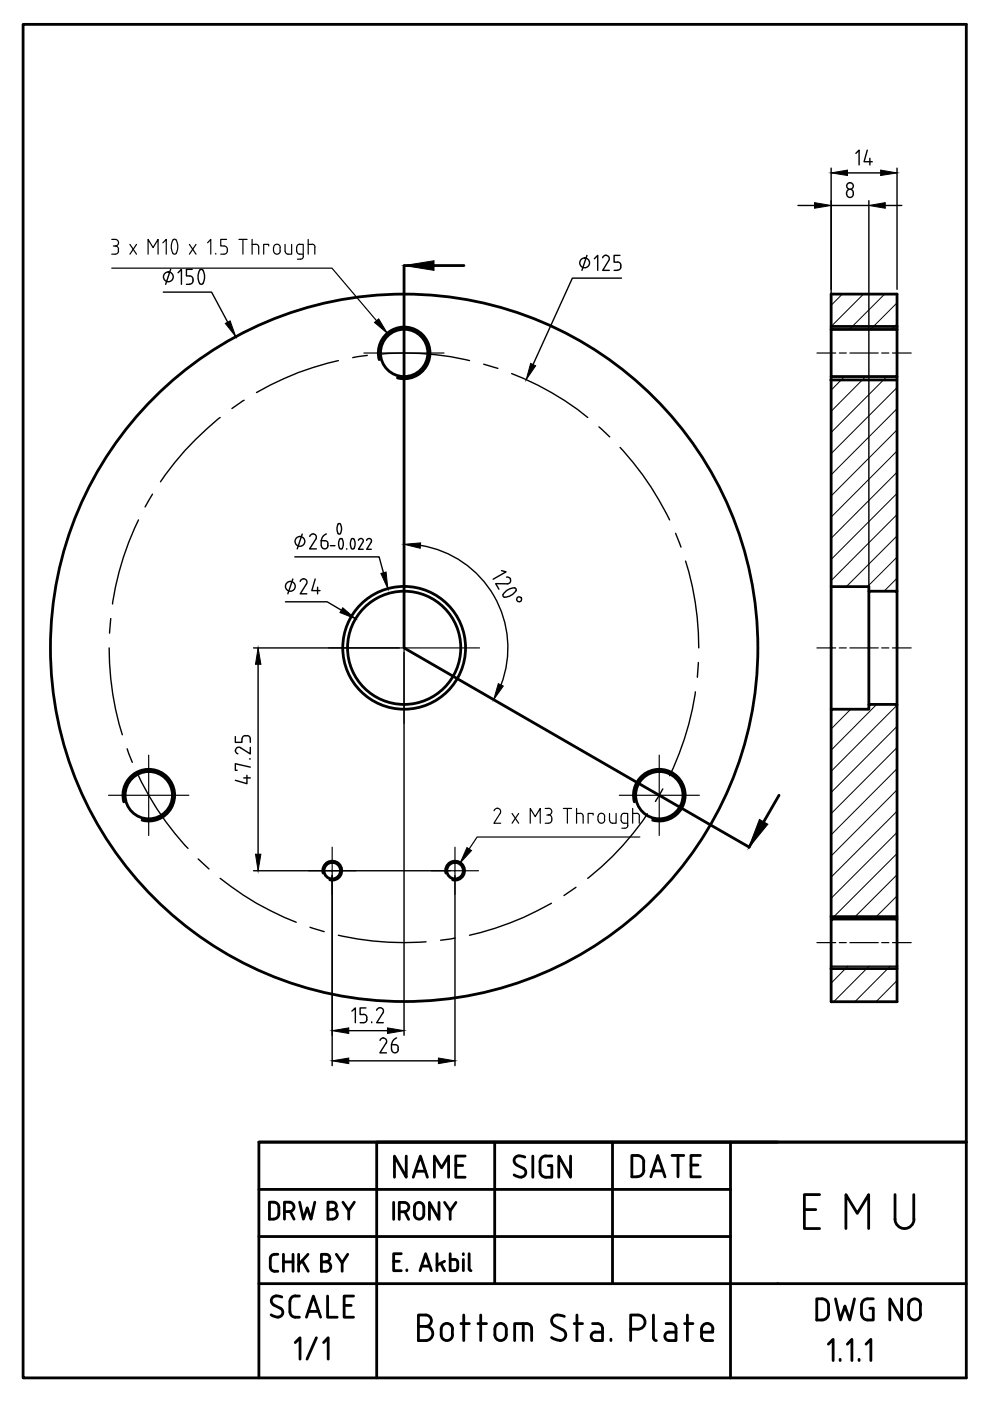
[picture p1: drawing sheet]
<svg xmlns="http://www.w3.org/2000/svg" width="210mm" height="297mm" viewBox="0 0 210 297" stroke-linecap="round" stroke-linejoin="round" font-family="sans-serif">
<!-- layer: 0 -->
<g fill="none" stroke="#000" stroke-width=".59">
<path d="M4.9 5.2h200v286.9h-200zM85.7 56.4v81l73.2 42.2M85.7 56.3h12.7M80.4 76.2a5.5 5.5 0 0 1 4.8-6.8 5.5 5.5 0 0 1 6 5.9 5.5 5.5 0 0 1-6.9 4.8M176.2 69.9v9.9h14v-9.9M176.2 69.9v-7.5h14v7.5M176.2 79.8v44.6M176.2 69.9h14M176.2 69.2h14M190.2 79.8v45.5M176.1 80.6h14M184.2 125.3v-.9h-8v26"/>
<path d="M184.2 149.4v-24.1h6v24.1M26.3 170a5.5 5.5 0 0 1 4.8-6.9 5.5 5.5 0 0 1 5.9 6 5.5 5.5 0 0 1-6.9 4.8M134.5 170a5.5 5.5 0 0 1 4.8-6.9 5.5 5.5 0 0 1 6 6 5.5 5.5 0 0 1-6.9 4.8M165.2 168.6l-6.4 11M68.5 185.1a2.01 2.01 0 0 1 1.8-2.5 2.01 2.01 0 0 1 2.2 2.2 2.01 2.01 0 0 1-2.6 1.7M94.5 185.1a2.01 2.01 0 0 1 1.8-2.5 2.01 2.01 0 0 1 2.2 2.2 2.01 2.01 0 0 1-2.5 1.7M176.2 194.4h14M176.2 194.9h14v17.5h-14zM176.2 194.9v-44.5h8v-1h6v45.5M176.2 205.4h14M54.9 242.1h150h-50v50M54.9 252.2h100"/>
<path d="M59.1 257.4a1.08 1.08 0 0 1-1.1 1M59.1 257.4v-1.4a1.08 1.08 0 0 0-1.1-1.1h-.9v3.6h.9M60.3 256.9h1a.99 .99 0 0 0 1-1 .99 .99 0 0 0-1-1h-1v3.6M61.5 256.9l.8 1.6M63.5 254.9l.8 3.6 .8-2.4 .8 2.4 .8-3.6M69.5 256.5h1M70.5 254.9h-1v3.6h1M70.5 254.9a.78 .78 0 0 1 .8 .8 .78 .78 0 0 1-.8 .8 .99 .99 0 0 1 1 1 .99 .99 0 0 1-1 .9M72.7 254.9l1.2 1.8 1.2-1.8M73.9 256.7v1.8M83.5 254.9v3.6M84.7 256.9h1"/>
<path d="M85.7 254.9h-1v3.6M85.7 254.9a.99 .99 0 0 1 1 1 .99 .99 0 0 1-1 1M85.8 256.9l.8 1.6M86.1 245.1v4.5l-2.5-4.5v4.5M87.6 249.6l1.5-4.5 1.5 4.5M87.9 255.9v1.6a.99 .99 0 0 0 1 1 .99 .99 0 0 0 1-1v-1.6M88 248.3h2.2M89.9 255.9a.99 .99 0 0 0-1-1 .99 .99 0 0 0-1 1M92.1 249.6v-4.5l1.5 2.5 1.5-2.5v4.5M93.1 254.9v3.6l-2.1-3.6v3.6M94.3 254.9l1.1 1.8 1.3-1.8M95.4 256.7v1.8"/>
<path d="M96.6 247.1h1.5M98.6 245.1h-2v4.5h2M104.9 242.1h-25v50M109 249.1l.7 .4 .8 .1M109.5 247l1.4 .7a.99 .99 0 0 1 .6 1.1 .99 .99 0 0 1-1 .8M110 245.1a.99 .99 0 0 0-1 .7 .99 .99 0 0 0 .5 1.1M110 245.1l1.3 .2M113 245.1v4.5M114.5 248.3a1.25 1.25 0 0 0 1.2 1.3M115.7 245.1h1.3M115.7 245.1a1.25 1.25 0 0 0-1.2 1.2v2.1M116.2 247.1h.8v2.5h-1.3"/>
<path d="M121 245.1v4.5l-2.5-4.5v4.5M129.9 242.1h-25v30.1M135.1 249.5a1.38 1.38 0 0 0 1.4-1.4v-1.7a1.3 1.3 0 0 0-1.4-1.4h-1.1v4.5h1.1M138 249.5l1.5-4.5 1.5 4.5M138.4 248.2h2.1M142.5 245h2.5M143.7 245v4.5M146.5 247h1.5M148.5 245h-2v4.5h2M154.9 242.1h-25v30.1M164.9 242.1h-110v50M170.5 256.5h2.5"/>
<path d="M173.8 253.3h-3.3v7.2h3.3M189.8 253.3v5.2M189.8 258.5a2.01 2.01 0 0 0 2 2 2.01 2.01 0 0 0 2-2M193.7 253.3v5.2M54.9 262.2h100M54.9 272.2h150M57.3 266.9v1.7a.91 .91 0 0 0 .9 .9h.7M57.5 278.8l.7 .3 .8 .2M58.5 274.7l1.3 .3M58.5 274.8a.99 .99 0 0 0-1 .8 .99 .99 0 0 0 .6 1.1l1.3 .7M58.9 265.9a1.24 1.24 0 0 0-1.5 .6l-.1 .3M59.4 277.3a.99 .99 0 0 1 .5 1.2 .99 .99 0 0 1-.9 .7"/>
<path d="M60.1 265.9v3.6M60.1 267.5h2M61.5 275.9v2.3M61.5 278.2a1.12 1.12 0 0 0 1.1 1.1h.9M62.1 265.9v3.6M62.6 274.8h.9M62.6 274.7a1.12 1.12 0 0 0-1.1 1.2M63.3 265.9v3.6M64.1 267.3l1.2 2.2M65 279.3l1.4-4.5 1.6 4.5M65.3 265.9l-2 2.2M65.4 278h2.1"/>
<path d="M69.1 267.5a.78 .78 0 0 0 .8-.8 .78 .78 0 0 0-.8-.8h-1v3.6h1a.99 .99 0 0 0 1-1 .99 .99 0 0 0-1-1h-1M69.5 274.8v4.5h2M71.3 265.9l1.2 1.9 1.2-1.9M72.5 267.8v1.7M73 276.8h1.5M75 274.8h-2v4.5h2M83.5 267.4h1.2M85.1 265.8h-1.6v3.6h1.6M86.3 269.2v.2M89.1 269.4l1.1-3.6 1.3 3.6M89.4 268.4h1.7M90.2 278.8h-1.5v5.4h1.5"/>
<path d="M90.3 278.8a1.21 1.21 0 0 1 1.2 1.2 1.21 1.21 0 0 1-1.2 1.2 1.5 1.5 0 0 1 1.5 1.5 1.5 1.5 0 0 1-1.5 1.5M92.7 265.8v3.6M93.5 267.8l.8 1.6M94.3 267.4l-1.6 .8M95.4 265.8v3.6h.9M95.4 267h.9M96.4 267a.7 .7 0 0 1 .7 .7M97.1 268.7a.7 .7 0 0 1-.7 .7M97.1 267.7v1M98.2 265.8v.2M98.2 267v2.4M98.3 278.8v5.4"/>
<path d="M99.5 265.8v3.2l.4 .4M101.9 278.8v5.4M119.7 279.1a1.8 1.8 0 0 0-2.7 .6 1.21 1.21 0 0 0 .6 1.4M122.3 278.8v5.4M135.2 278.8h-1.5v5.4M135.3 278.8a1.5 1.5 0 0 1 1.5 1.5 1.5 1.5 0 0 1-1.5 1.5M138.5 278.8v4.8a.61 .61 0 0 0 .7 .6M145.7 278.8v5.4M175.7 276.8a1.38 1.38 0 0 0-1.4-1.4h-1.1v4.5a2.08 2.08 0 0 0 2.2-.6l.3-.8v-1.7M177.2 275.4l1 4.5 .9-3 1.1 3 1-4.5M179.4 260.5v-7.2l2.4 4 2.4-4v7.2M182.7 276.6v2"/>
<path d="M184.4 277.4h.8v2.5h-1.3a1.25 1.25 0 0 1-1.2-1.3M185.2 275.4h-1.3a1.25 1.25 0 0 0-1.2 1.2M191.2 275.4v4.5l-2.5-4.5v4.5M192.6 276.6v2M192.7 276.6a1.25 1.25 0 0 1 1.2-1.2 1.25 1.25 0 0 1 1.3 1.2l-.1 2M192.7 278.6a1.25 1.25 0 0 0 1.2 1.3 1.25 1.25 0 0 0 1.3-1.3M62.6 284.6l1-1v4.6M67.1 283.6l-2 4.6M68.6 284.6l1-1v4.6M88.7 281.2h1.5M93.5 283a1.21 1.21 0 0 0 1.2 1.2 1.21 1.21 0 0 0 1.3-1.2M93.5 281.8v1.2"/>
<path d="M95.9 281.8v1.2M96 281.8a1.21 1.21 0 0 0-1.3-1.2 1.21 1.21 0 0 0-1.2 1.2M97.7 280.6h1.8M101.3 280.6h1.9M104.9 283a1.21 1.21 0 0 0 1.2 1.2 1.21 1.21 0 0 0 1.2-1.2M104.9 281.8v1.2M107.3 281.8a1.21 1.21 0 0 0-1.2-1.2 1.21 1.21 0 0 0-1.2 1.2M107.3 281.8v1.2M109.1 284.2v-3.6h2.6a1.04 1.04 0 0 1 1 1.1v2.5M110.9 280.6v3.6M116.9 283.6l.7 .3 1.1 .3M117.6 281.1l1.7 .8"/>
<path d="M119.3 281.9a1.21 1.21 0 0 1 .6 1.4 1.21 1.21 0 0 1-1.1 .9M121.7 280.6h1.8M125.6 280.6h1.1M126.2 282.4h1.5M126.2 282.4a.91 .91 0 0 0-.9 .9 .91 .91 0 0 0 .9 .9M126.7 280.6a1.04 1.04 0 0 1 1 1.1v2.5h-1.5M129.5 283.9v.3M133.7 281.8h1.5M141.2 280.6h1.1a1.04 1.04 0 0 1 1 1.1v2.5h-1.5a.91 .91 0 0 1-.8-.9 .91 .91 0 0 1 .9-.9M141.8 282.4h1.5M145.1 280.6h1.8M148.7 281.8v1.5a.91 .91 0 0 0 1 .9h1.4"/>
<path d="M151.1 281.8v.6h-2.4M151.2 281.8a1.21 1.21 0 0 0-1.2-1.2 1.21 1.21 0 0 0-1.3 1.2M175.6 285l1-1v4.5M178.1 288.2v.3M179.6 285l1-1v4.5M182.1 288.2v.3M183.6 285l1-1v4.5"/>
<circle cx="85.7" cy="74.8" r="5"/>
<circle cx="85.7" cy="137.4" r="12"/>
<circle cx="85.7" cy="137.4" r="75"/>
<circle cx="85.7" cy="137.4" r="13"/>
<circle cx="31.5" cy="168.6" r="5"/>
<circle cx="139.8" cy="168.6" r="5"/>
<circle cx="70.4" cy="184.6" r="1.76"/>
<circle cx="96.5" cy="184.6" r="1.76"/>
</g>
<path d="M85.7 56.3l6.3-1v2zM161 173.7l1.8 1.1-4.1 4.9z" fill="#000" stroke="#000" stroke-width=".21"/>
<path d="M176.2 204.9h14" fill="none" stroke="#000" stroke-width=".3"/>
<g fill="none" stroke="#000" stroke-width=".21">
<path d="M178.6 62.4l-2.4 2.3M179.1 79.8l-2.9 2.9M183.1 62.4l-6.9 6.8M183.5 79.8l-7.3 7.4M187.6 62.4l-7.5 7.5M188 79.8l-11.8 11.9M190.2 64.2l-5.6 5.7M190.2 68.7l-1.2 1.2M190.2 82.2l-14 14M190.2 86.7l-14 14M190.2 91.1l-14 14.1M190.2 95.6l-14 14"/>
<path d="M190.2 100.1l-14 14M190.2 104.6l-14 14M190.2 109.1l-14 14M190.2 113.6l-10.8 10.8M190.2 118.1l-6.3 6.3M190.2 122.6l-2.8 2.7M180.4 150.4l-4.2 4.2M185.9 149.4l-9.7 9.6M190.2 149.5l-14 14M190.2 154l-14 14M190.2 158.5l-14 14M190.2 163l-14 14"/>
<path d="M190.2 167.5l-14 14M190.2 172l-14 14M190.2 176.5l-14 14M190.2 181l-13.9 13.9M190.2 185.5l-9.4 9.4M190.2 189.9l-4.9 5M190.2 194.4l-.4 .5M179.8 204.9l-3.6 3.5M184.3 204.9l-7.5 7.5M188.8 204.9l-7.5 7.5M190.2 207.9l-4.5 4.5"/>
</g>
<!-- layer: Annotations -->
<g fill="none" stroke="#000" stroke-width=".3">
<path d="M176.2 35.6v94.3M179.7 36.7h7M181.5 32.5l.6-.7v3.2M183.9 31.8l-.7 2.5h1.7M184.4 33.6v1.4M190.2 35.6v25.7M36.2 57.1l-1.1 3.2M37.7 57.8l.8-.7v3.2M40.2 58.5a.78 .78 0 0 1 .7 1.1M40.8 57.1h-1.3v1.4h.7M40.9 59.5a.7 .7 0 0 1-.7 .7M42.3 57.3a.44 .44 0 0 1 .7 0l.3 .9v1a.96 .96 0 0 1-.6 1.1l-.4-.2"/>
<path d="M42.3 57.3l-.3 1.4 .3 1.4M124.4 54.1l-1 3.2M126 54.9l.7-.8v3.2M127.8 54.6a.72 .72 0 0 1 .9-.4 .72 .72 0 0 1 .4 1l-1.3 2.1h1.4M130.9 55.5a.7 .7 0 0 1 .7 .7M131.4 54.1h-1.2v1.5h.7M131.6 56.3v.3M131.6 56.6a.7 .7 0 0 1-.7 .7h-.7M131.8 59h-10.4l-8.4 18.3M169.2 43.6h3.5M176.2 43.6h8M179.5 40.9v.3"/>
<path d="M180.9 40.8a.7 .7 0 0 0-.7-.7 .7 .7 0 0 0-.7 .7M180.9 40.9a.73 .73 0 0 1-.5 .9 .73 .73 0 0 1-.9-.6M184.2 42.5v87.8M187.7 43.6h3.5M34.6 61.9h10.3l3.4 6.4M39.5 60.3h.7M62.5 118.1h17.9l.9 3.4M64.1 113.2l-1.1 3.2M66.4 113.2a.7 .7 0 0 1 .6 1.1M66.4 113.2l-.5 .1-.2 .4M67 114.3l-1.4 2.1h1.5M68.1 115.7a.7 .7 0 0 0 .7 .7 .7 .7 0 0 0 .7-.7"/>
<path d="M68.8 114.6h-.7v1.1M68.8 114.6l.6 .2 .1 .5M69.2 113.2a1.59 1.59 0 0 0-1.1 1.4M69.5 115.4v.3M70 115.7h1M71.7 111.1l.4-.1a1.66 1.66 0 0 1-.2 2.2l-.2-.1M71.7 111.1a2.1 2.1 0 0 0 0 2M72 114.3l.3-.1a1.53 1.53 0 0 1 0 2.2l-.3-.1a2.1 2.1 0 0 1 0-2zM73.5 116.3v.2M75 114.3l-.2-.1a1.53 1.53 0 0 0 0 2.2l.2-.1M75 114.3a2.1 2.1 0 0 1 0 2M76.5 114.2l-.5 .4"/>
<path d="M76.5 114.2l.5 .2v.5M76.9 115l-.9 1.5h1M78.2 114.2l-.5 .4M78.3 114.2l.4 .2v.5M78.7 115l-.9 1.5h.9M89.2 115.6a22 22 0 0 1 17 29.6M53.7 137.4h31M60.5 127.6h8.9l3 1.8M62.1 122.8l-1.1 3.1M64.4 122.7l-.5 .2-.3 .4M64.4 122.7a.7 .7 0 0 1 .6 1.1M65 123.8l-1.3 2.1h1.4"/>
<path d="M66.8 122.8l-.7 2.4h1.7M67.3 124.5v1.4M85.7 138.3v81.2M106.3 121l1 .2-2.8 1.6M106.7 126a.44 .44 0 0 0 .3 .7M107.4 122.4h.5l.3 .3M108.2 122.7a.7 .7 0 0 1-.6 1.1l-2.5-.1 .7 1.2M109.4 125.2l-1 1-1.4 .4M109.4 125.3a.45 .45 0 0 0-.3-.7l-1.4 .4-1 1M49.9 156.2v1.2h1.4v-.7M49.9 159.1l.1 .5 .4 .2M52 156h.4"/>
<path d="M52 156a.7 .7 0 0 0-.7 .7M52.4 156a.7 .7 0 0 1 .7 .7M53.1 158.5v1.4l-2.1-1.4a.7 .7 0 0 0-1.1 .6M53.1 156.7v.7M54.7 140.8v40.3M51.7 164.9h1.4M52.4 164.4v1.8l-2.5-.8M52.9 160.9h.2M53.1 162.6l-3.2-.7v1.4h.4M53.7 184.6h41.7M70.4 185.6v40.3M96.5 185.6v40.3"/>
<path d="M73.9 218.5h8.3M74.6 214.4l.7-.7v3.1M77.1 215.1a.7 .7 0 0 1 .7 .7M77.6 213.7h-1.2v1.4h.7M77.8 215.8v.4M77.8 216.1a.7 .7 0 0 1-.7 .7h-.7M78.8 216.7v.1M80.6 213.7l-.5 .1-.2 .4M80.6 213.7a.7 .7 0 0 1 .6 1M81.2 214.8l-1.3 2h1.4M73.9 224.9h19M81.3 220.1a.7 .7 0 0 1 .6 1.1"/>
<path d="M81.3 220l-.5 .2-.2 .4M81.9 221.1l-1.4 2.1h1.4M83 222.5a.7 .7 0 0 0 .7 .7 .7 .7 0 0 0 .7-.7M83.7 221.5h-.7v1M83.7 221.5l.6 .2 .1 .5M84.1 220.1a1.59 1.59 0 0 0-1.1 1.4M84.4 222.2v.3"/>
<circle cx="180.2" cy="39.4" r=".7"/>
<circle cx="35.7" cy="58.7" r="1.04"/>
<circle cx="124" cy="55.7" r="1.04"/>
<circle cx="63.6" cy="114.8" r="1.04"/>
<circle cx="61.6" cy="124.3" r="1.04"/>
<circle cx="110.1" cy="127.1" r=".53"/>
</g>
<g fill="#000" stroke="#000" stroke-width=".21">
<path d="M176.2 36.7l3.5-.6v1.1zM186.7 36.1l3.5 .6-3.5 .5zM172.7 43l3.5 .6-3.5 .6zM184.2 43.6l3.5-.6v1.2zM47.8 68.6l1-.6 1.2 3.4zM112.5 77l1.1 .6-2 2.9zM85.7 115.4l3.5-.3-.1 1.1zM72.7 128.9l2.7 2.3-3.3-1.3zM80.8 121.6l1.1-.3 .3 3.5zM54.7 137.4l.6 3.4h-1.1zM105.6 144.9l1.1 .6-2 2.8zM54.2 181.1h1.1l-.6 3.5z"/>
<path d="M70.4 218.5l3.5-.6v1.2zM82.2 217.9l3.5 .6-3.5 .6zM70.4 224.9l3.5-.6v1.2zM92.9 224.3l3.6 .6-3.6 .6z"/>
</g>
<!-- layer: AM_5 -->
<g fill="none" stroke="#000" stroke-width=".25">
<path d="M23.7 56.9h46.7l9.4 11.1M23.7 50.8h.7a.7 .7 0 0 1 .7 .7 .7 .7 0 0 1-.7 .7M24 52.2h.4M24.4 52.2a.7 .7 0 0 1 .7 .7M25.1 52.9v.3M25.1 53.2a.7 .7 0 0 1-.7 .7h-.7M27.5 51.8l1.4 2.1M28.9 51.8l-1.4 2.1M31.4 53.9v-3.1l1.1 1.7 1-1.7v3.1M34.5 51.5l.7-.7v3.1M36.6 50.9a.44 .44 0 0 1 .8 0l.3 .9v1a.96 .96 0 0 1-.7 1.1l-.4-.2M36.7 50.9l-.4 1.4 .4 1.4"/>
<path d="M40.2 51.8l1.4 2.1M41.6 51.8l-1.4 2.1M44 51.5l.7-.7v3.1M45.7 53.7v.2M48 50.8h-1.2v1.4h.7a.7 .7 0 0 1 .7 .7M48.2 52.9a.79 .79 0 0 1-.7 1h-.7M50.7 50.8h1.7M51.5 50.8v3.1M53.5 50.8v3.1M53.5 51.8h.7M54.2 51.8a.61 .61 0 0 1 .6 .6M54.8 52.4v1.5"/>
<path d="M57 52.2v-.4h-1.1v2.1M58 52.5v.7M58 53.2a.7 .7 0 0 0 .7 .7 .7 .7 0 0 0 .7-.7M59.4 52.5v.7M59.4 52.5a.7 .7 0 0 0-.7-.7 .7 .7 0 0 0-.7 .7M60.4 51.8v1.5M60.5 53.3a.61 .61 0 0 0 .6 .6M61.8 51.8v2.1h-.7M62.9 52.4v.9M62.9 53.3a.61 .61 0 0 0 .6 .6h.8M63.5 51.8h.8v2.6M63.5 51.8a.61 .61 0 0 0-.6 .6"/>
<path d="M64.3 54.3a.61 .61 0 0 1-.6 .6h-.6M65.3 51.8h.9M65.3 50.8v3.1M66.2 51.8a.61 .61 0 0 1 .6 .6M66.7 52.4v1.5M104.7 171.9a.71 .71 0 0 1 1-.5 .71 .71 0 0 1 .4 1M106 172.5l-1.3 2h1.5M108.6 172.5l1.4 2M110 172.5l-1.4 2M112.4 174.5v-3.1l1.1 1.7 1-1.7v3.1M115.6 171.4h.7M115.9 172.8h.4"/>
<path d="M116.3 171.4a.7 .7 0 0 1 .7 .7 .7 .7 0 0 1-.7 .7 .7 .7 0 0 1 .7 .7M117 173.5a.81 .81 0 0 1-.7 1h-.7M119.5 171.4h1.7M120.3 171.4v3.1M122.2 171.4v3.1M122.2 172.5h.8M123 172.4a.61 .61 0 0 1 .6 .6v1.5M125.8 172.8v-.3h-1.1v2M126.8 173.1v.8M126.8 173.8a.7 .7 0 0 0 .7 .7 .7 .7 0 0 0 .7-.7M128.2 173.1v.8M128.2 173.1a.7 .7 0 0 0-.7-.7 .7 .7 0 0 0-.7 .7"/>
<path d="M129.2 172.5v1.4M130.6 172.5v2h-.7a.61 .61 0 0 1-.6-.6M131.7 173.1v.8M131.7 173.9a.61 .61 0 0 0 .6 .6M132.3 172.5h.8v2.5M132.3 174.5h.8M132.3 172.4a.61 .61 0 0 0-.6 .6M133.1 175a.61 .61 0 0 1-.6 .6h-.6M134.1 172.5h.8M134.1 171.4v3.1M135 172.4a.61 .61 0 0 1 .6 .6M135.5 173.1v1.4"/>
<path d="M135.7 177.5h-34.5l-1.7 2.5"/>
</g>
<path d="M79.4 68.4l.9-.8 1.8 3.1zM99 179.7l1 .6-2.4 2.7z" fill="#000" stroke="#000" stroke-width=".21"/>
<!-- layer: AM_7 -->
<g fill="none" stroke="#000" stroke-width=".25">
<path d="M77.2 74.8h8.5v8.6M85.7 66.3v8.5h8.4M173.2 74.8h4M178 74.8h1.4M180.2 74.8h6M186.9 74.8h1.6M189.2 74.8h4M69.7 137.4h16v16M85.7 121.4v16h16M173.2 137.4h4M178 137.4h1.4M180.2 137.4h6"/>
<path d="M186.9 137.4h1.6M189.2 137.4h4M23 168.6h8.5v8.5M31.5 160.1v8.5h8.5M70.4 179.6v5h5.1M96.5 179.6v5h5M131.3 168.6h8.5v8.5M139.8 160.1v8.5h8.5M65.4 184.6h5v5M91.5 184.6h5v5M173.2 199.9h4M178 199.9h1.4"/>
<path d="M180.2 199.9h6M186.9 199.9h1.6M189.2 199.9h4"/>
</g>
<!-- layer: Center Lines -->
<g fill="none" stroke="#000" stroke-width=".3">
<path d="M71.7 76.5a59.9 59.9 0 0 0-17.3 6.7M77.9 75.4l-3.1 .4M81 75.1a59.1 59.1 0 0 1 18.6 1.4M102.6 77.2l3 .9M108.5 79.2a59.8 59.8 0 0 1 16.1 9.3M46.7 88.5a63 63 0 0 0-12.7 13.7M51.8 84.9l-2.6 1.7M127 90.5l2.3 2.1M131.5 94.9a62.6 62.6 0 0 1 10.5 15.3M29.4 110.2a60 60 0 0 0-5.5 17.9M32.3 104.8l-1.5 2.7M143.2 113.1l1.2 2.9"/>
<path d="M145.4 119a61 61 0 0 1 2.8 18.4M23.1 137.4a61 61 0 0 0 2.8 18.4M23.5 131.1l-.3 3.1M27 158.8l1.1 2.8M147.4 146.7a60.1 60.1 0 0 1-5.4 17.8M148.1 140.5l-.2 3.1M29.4 164.5a58.9 58.9 0 0 0 10.5 15.4M137.3 172.6a59.6 59.6 0 0 1-12.7 13.6M140.5 167.3l-1.5 2.6M42 182.1l2.3 2.1M46.7 186.2a59.8 59.8 0 0 0 16.1 9.3M65.7 196.6l3 .9"/>
<path d="M71.7 198.3a62.3 62.3 0 0 0 18.6 1.4M96.5 198.9l-3.1 .4M116.9 191.5a63.3 63.3 0 0 1-17.3 6.8M122.1 188.1l-2.5 1.8"/>
</g>
</svg>
